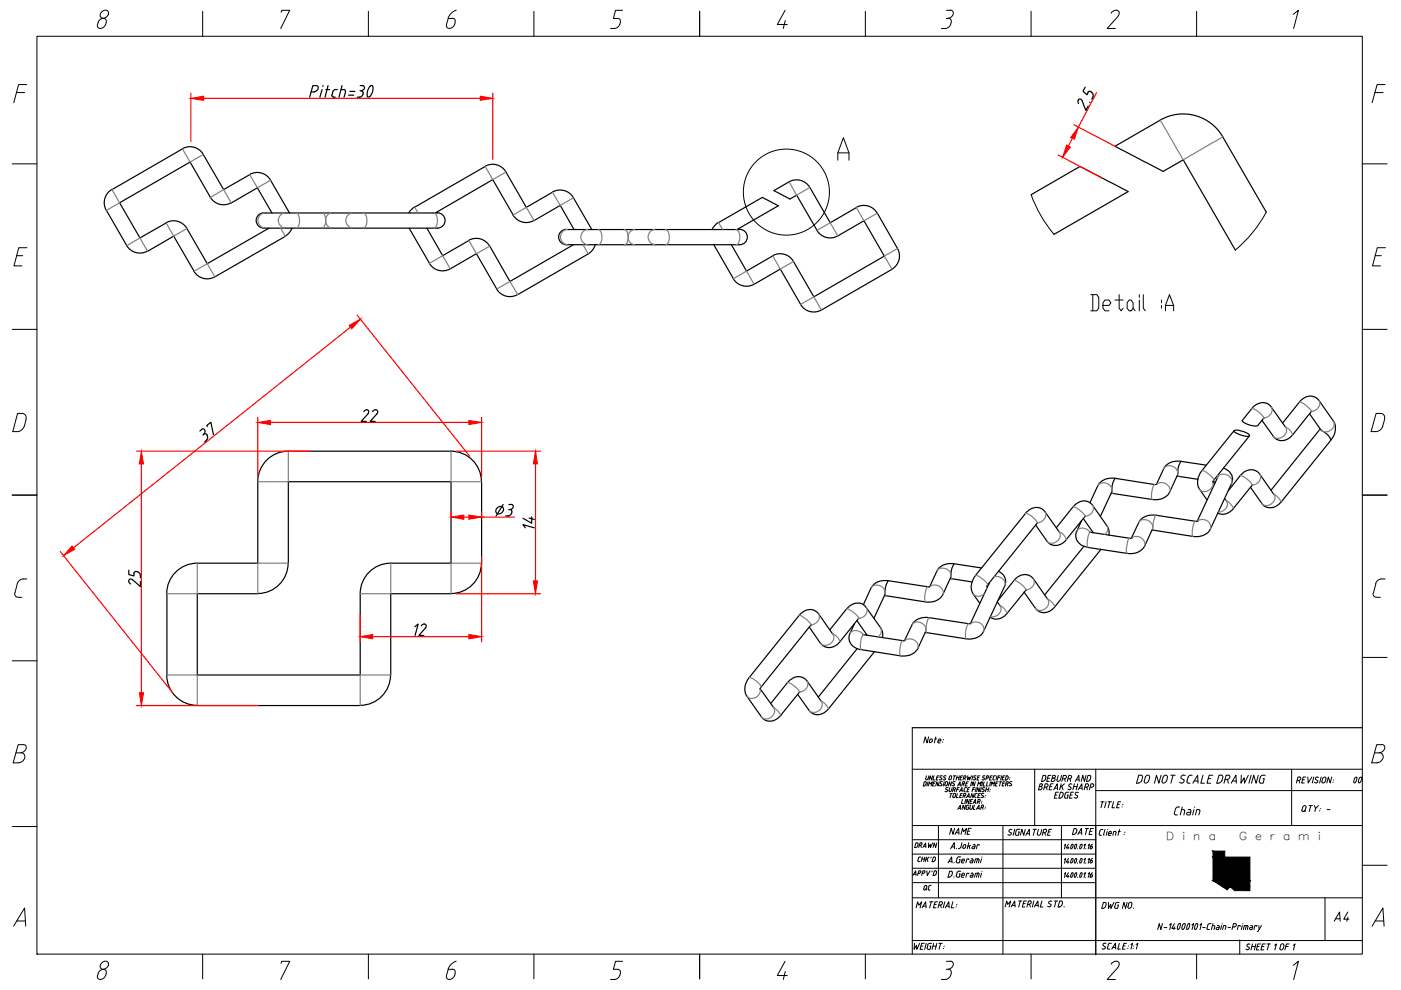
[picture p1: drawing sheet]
<svg xmlns="http://www.w3.org/2000/svg" width="297mm" height="210mm" viewBox="0 0 297 210" stroke-linecap="round" stroke-linejoin="round" font-family="sans-serif">
<defs><g id="words">
<text font-size="4.9" x="281.9" y="196.5">A44</text>
<g font-size="4.4">
<text x="200.4" y="178.2">NAME</text>
<text x="226.5" y="178.2">DATE</text>
</g>
<text font-size="4" x="195.1" y="190.1">QC</text>
<g font-size="2.3">
<text x="247.5" y="178.1">D i n a</text>
<text x="263" y="178.1">G e r a m i</text>
</g>
</g></defs>
<!-- layer: 0 -->
<g fill="none" stroke="#000" stroke-width=".25">
<path d="M66 19.5h.6M66.6 19.5a.7 .7 0 0 0 .8-.5 .7 .7 0 0 0-.4-.9h-.7l-.6 2.5M68.3 19l-.5 1.6M68.5 18.1v.2M69.1 19h.8M69.6 18.1l-.7 2.5M71.1 19l-.4 .2-.3 .9 .1 .4 .2 .1M71.2 19h.3M72.3 19h.8l.1 .4M72.5 18.1l-.6 2.5M73.3 19.5l-.4 1.1M74.2 19.4h1"/>
<path d="M76.3 19.2h.3M76.4 18.1h.5M76.9 18.1l.2 .1a.63 .63 0 0 1 .1 .7 .63 .63 0 0 1-.6 .3l.4 .3v.3M77 19.8l-.3 .6-.4 .2M79 18.2l-.2-.1a2 2 0 0 0-.9 2.3M79 18.3a2.45 2.45 0 0 1-.5 2.1M230.1 18.5l-.5 .8 .9 .8 .2-.5M231.3 19.5l-.5-.1-.1 .2M231.4 19.5l.2 .2M231.5 19.7l.3 .4-.1 .4M38.7 31.5a3.2 3.2 0 0 1 4.4 1.2M38.7 31.6l-15 8.6"/>
<path d="M43.1 32.8l4.3 7.4 5.6-3.2M52.9 37a3.2 3.2 0 0 1 4.5 1.2M57.4 38.2l4 7M70.7 20.6h.4M73.9 20.2h1.1M75.7 20.6h.5M78.4 20.4l-.3 .2-.2-.1M102.8 35.3a3.2 3.2 0 0 1 4.5 1.1l4.3 7.6 5.5-3.2M102.9 35.3l-15 8.6M167.3 38.6a3.3 3.3 0 0 1 4.4 1.1l4.3 7.5 5.5-3.2a3.2 3.2 0 0 1 4.5 1.2M167.3 38.6l-3.2 1.8 3.4 1.8 1.4-.8 4.3 7.4a3.2 3.2 0 0 0 4.4 1.2l5.6-3.2 4.3 7.5-14.9 8.6-4.4-7.5M228.6 21.2l.3-.2 .4 .2 .9 2.2 .5-.9"/>
<path d="M228.6 21.2l.1 .8M231 21.7h.1M231.7 20.6l-.2 .4M246 25.5a9.7 9.7 0 0 1 13.3 3.5M246 25.5l-9.6 5.5 10.2 5.4 4.3-2.5 11 19.1M259.2 29l9.3 16M22.6 44.6l4.3 7.5M23.7 40.2a3.2 3.2 0 0 0-1.2 4.4M26.8 52a3.2 3.2 0 0 0 4.5 1.2M35.2 47.2a3.2 3.2 0 0 1 4.4 1.2M44.6 41.8a3.2 3.2 0 0 0 4.4 1.2M44.6 41.9l-4.3-7.5-14.9 8.6 4.3 7.4 5.5-3.1"/>
<path d="M49 43l5.6-3.2 3.1 5.4M55.9 45.1a1.63 1.63 0 0 0-1.6 1.6 1.63 1.63 0 0 0 1.6 1.7M56 45.2h36.8M56 48.4h36.8M57 48.4l-13.1 7.5-4.3-7.4M60.5 50.1l-15 8.6a3.2 3.2 0 0 1-4.4-1.2l-4.3-7.4-5.5 3.2M61.9 48.3l-.4 .8-1 1M86.7 48.4l4.4 7.4M87.9 43.9l-.7 .5-.5 .7M90.5 48.4l3.4 5.8 5.5-3.2a3.2 3.2 0 0 1 4.4 1.2M91 55.8a3.2 3.2 0 0 0 4.5 1.2M92.3 45.2l12.2-7.1 4.3 7.5"/>
<path d="M92.7 45.1a1.63 1.63 0 0 1 1.7 1.6 1.63 1.63 0 0 1-1.7 1.7M95.5 57l5.5-3.2 4.3 7.5M108.8 45.6a3.2 3.2 0 0 0 4.4 1.2M113.2 46.8l5.6-3.3 2.9 5.2M117.1 40.7a3.2 3.2 0 0 1 4.5 1.2l3.9 6.8M120.1 48.6a1.63 1.63 0 0 0-1.7 1.7 1.63 1.63 0 0 0 1.7 1.6M120.1 48.7h36.7M121.6 51.9l-13.5 7.8-4.3-7.5M124.7 53.8l-14.9 8.7M126.2 51.9l-.4 .9-1.1 1M151 48.6l.7-1 .6-.4 9.3-5.3 3.4 1.7-8.7 5.1M151.3 51.9l4.2 7.2"/>
<path d="M155.1 51.9l3.2 5.6 5.5-3.2M155.5 59.1a3.2 3.2 0 0 0 4.4 1.2M156.8 48.6a1.63 1.63 0 0 1 1.7 1.7 1.63 1.63 0 0 1-1.7 1.6h-36.7M163.8 54.2a3.2 3.2 0 0 1 4.4 1.2M186 45.2l4.3 7.5M189.1 57.1l-15 8.6a3.2 3.2 0 0 1-4.4-1.2M190.3 52.7a3.2 3.2 0 0 1-1.2 4.4M218.7 41.3l10.3-6 10.2 5.3-15.7 9.1M105.3 61.3a3.2 3.2 0 0 0 4.4 1.2M159.9 60.3l5.5-3.2 4.4 7.4M42.8 91l.2-.1a.68 .68 0 0 1 .5 .7 .68 .68 0 0 1-.5 .6M42.8 91l-.4 .4"/>
<path d="M43.2 92l.3-.1a.83 .83 0 0 1 .3 1.4M43.8 93.3l-.4 .4M43.9 90.5v-.3l.8-.7 .6 2.6M77.1 87.3a.52 .52 0 0 1 .8-.4 .52 .52 0 0 1 .1 .8l-1.4 1.7h1.1M79.6 86.9l-.6 .4M79.7 86.9l.3 .1v.5l-1.5 1.9h1M250.4 97.8l-.6 1.4-.1 1.1M255.7 98.6l-5.8-.8a3.2 3.2 0 0 0-3.2 1.6l-1.5 3.3M259.4 99.3h.1a2.39 2.39 0 0 1 1.6 3.2l-4.5 9.7a3.4 3.4 0 0 1-3.7 1.5l-8.6-1.3M261.7 91.3l-7.1 8.8a3.3 3.3 0 0 0-.3 3.6l1.6 2.3M261.7 91.3a4.4 4.4 0 0 1 3.2 1v.1a3.5 3.5 0 0 1-2.8-.6l-.4-.2zM264.9 92.4l-7.6 9.4-.2 .5"/>
<path d="M268.1 88.5l-1.4 1.7a3.9 3.9 0 0 1-3.3-1l2-2.6a2.52 2.52 0 0 1 4.1-.4l3.1 4.4M271.9 89.7l3.6-4.5a2.55 2.55 0 0 1 3.9-.6l3.3 4.7a3.4 3.4 0 0 1-.5 3.9l-10.5 13.2a2.55 2.55 0 0 1-4.1 .4l-2.5-3.5M277.7 87.7l2.7 3.7M278.1 87.2l-4 4.9a2.52 2.52 0 0 1-4.1 .5l-2.5-3.5M279.9 90.9l-10.4 13M280.4 91.4l.8 .6 1 1.2M61.1 119.4a6.5 6.5 0 0 1-6.5 6.4M61.1 119.4v-17.3h34.5v17.3h-12.8a6.5 6.5 0 0 0-6.4 6.5v17.2h-34.6v-17.2h12.9M102.1 119.4a6.5 6.5 0 0 1-6.5 6.4M102.1 119.4v-17.3a6.5 6.5 0 0 0-6.5-6.4h-34.5a6.5 6.5 0 0 0-6.4 6.4v17.3h-12.9a6.5 6.5 0 0 0-6.5 6.5M105.5 107.6a.72 .72 0 0 1 1.2 0 .72 .72 0 0 1-.3 1.1 .72 .72 0 0 1-1.2 0 .72 .72 0 0 1 .3-1.1zM106.7 107l-1.5 2.4"/>
<path d="M107.2 109.4h.6M107.9 108.1h.2M107.9 107h.8a.63 .63 0 0 1 0 .7 .63 .63 0 0 1-.6 .3l.3 .1 .1 .5M108.5 108.6l-.3 .6-.5 .2M111.4 111.9l-.5-.7 2.4 .7M112.2 109.8l1.1 .3M112.7 109.6v1.3l-1.8-1M202.3 119.5l-.6 1.5-.2 1.5-1.6 3.6a3.4 3.4 0 0 1-3.7 1.5l-8.7-1.3M220 110.8l-10.6 13.2-.2 .5M223.9 111.9l3.6-4.4a2.58 2.58 0 0 1 3.8-.8l3.6 5 .3 1-.1 .8M224.6 112.8l-3.1-4.4-.6-.5-.7-.3a2.94 2.94 0 0 0-2.8 1.3l-10.6 13.1a3.5 3.5 0 0 0-.4 4l1.3 1.9M229.3 110.4l-1.2 2.8 .1 1a2.9 2.9 0 0 0 2.4 1.9l8.9 1.3a3.3 3.3 0 0 0 3.2-1.6l1.6-3.6"/>
<path d="M229.7 110l2.1 2.9M229.8 115.8l-8.3 10.3M230.2 109.4l-4.1 5a2.49 2.49 0 0 1-4.1 .3l-2.4-3.4M231 112.8l8.6 1.4 .4-.1M231.7 112.9h.1M233.4 116.5l-9.8 12.1a2.5 2.5 0 0 1-4.1 .4l-2.4-3.5M235.8 103.9l-2.5 5.6M236.4 101.4l-.6 1.4v1.1M245.3 102.7h-.5l-9-1.3a3.4 3.4 0 0 0-3.1 1.6l-1.6 3.6M249.6 101h.3M249.7 100.3l-1.7 4a3.4 3.4 0 0 1-3.7 1.6l-8.7-1.3M249.9 101l4.1 .6"/>
<path d="M254 110.5l-.5 .1-8.9-1.4a3.2 3.2 0 0 0-3.2 1.6l-1.5 3.3M257.7 102.2l-.5-.1 .3 .5M258.2 101.2l-4.4 9.3M259.6 105.7l.5 .5M260.4 104l2.5-3.1a2.52 2.52 0 0 1 4.1-.5l3.1 4.5M265.6 102.8l-4.2 5.2-.5 .4a2.51 2.51 0 0 1-2.7 .4M27.3 120.9v.9l1.1 .3 .1-.8 .5-.1 .6 .3 .1 .4M28.1 122.9a.53 .53 0 0 0-.8 .1 .53 .53 0 0 0 .4 .8M28.2 123l1.6 1.4v-1.1M29.8 121.9v.6M35.4 125.9v17.2M88 132.9l.6-.6-.6 2.4"/>
<path d="M89.3 132.7a.52 .52 0 0 1 .8-.4 .52 .52 0 0 1 .1 .8l-1.4 1.6h1.1M95.6 125.9h-12.8v17.2M171.9 132.5l-10.5 13.2-.2 .4M172 132.4v.1M175.9 133.5l3.6-4.4a2.59 2.59 0 0 1 4-.5l3.2 4.5a2.89 2.89 0 0 1 .4 2.1M176.6 134.5l-3.1-4.5-.5-.4-.7-.3a2.82 2.82 0 0 0-2.9 1.2l-10.6 13.2a3.4 3.4 0 0 0-.4 3.9l3.1 4.5 .6 .5 .7 .3a2.71 2.71 0 0 0 2.8-1.3l4-5M181.2 132.2l-1.1 2.4-.1 1 .1 .4a2.8 2.8 0 0 0 2.5 1.7l8.3 1.4a3.4 3.4 0 0 0 3.7-1.6l1.7-3.6M181.7 131.6l2.2 3.1M181.7 137.5l-8.2 10.3M182.2 131l-4.1 5a2.55 2.55 0 0 1-3.9 .7l-2.6-3.7M182.9 134.5l8.6 1.4 .4-.1M183.7 134.5l-.1 .1"/>
<path d="M185.4 138.2l-9.7 12.1a2.55 2.55 0 0 1-3.8 .7l-2.8-3.8M188.3 123.1l-.6 1.5-.1 1.5-2.3 5M197.2 124.4h-.4l-9-1.3a3.2 3.2 0 0 0-3.1 1.6l-1.7 3.5M201.5 122.7l4.6 .7M205.9 132.2h-.5l-8.4-1.2a3.4 3.4 0 0 0-3.7 1.5l-1.5 3.3M208.1 120.4l-5.8-.9a3.4 3.4 0 0 0-3.7 1.6l-1.5 3.3M209.2 124.4l.1 .1M209.5 123.9h.1M209.8 123.5l-4.1 8.7M211.5 127.6l.5 .9M211.7 121.1a2.34 2.34 0 0 1 1.3 3.1l-4.5 9.6a3.5 3.5 0 0 1-3.6 1.7l-8.7-1.4M217.6 125l-4.2 5.2a2.62 2.62 0 0 1-3.5 .6"/>
<path d="M222.2 127.1l-3.2-4.5-.5-.4-.7-.3a2.94 2.94 0 0 0-2.8 1.2l-3.4 4.2M35.3 143.1a6.5 6.5 0 0 0 6.5 6.4M41.8 149.6h34.6M82.8 143.1a6.5 6.5 0 0 1-6.5 6.4M161.2 146l2.9 4.1M174.2 148.7l-3.1-4.3-.6-.6-.7-.3a2.82 2.82 0 0 0-2.8 1.2l-3.6 4.5M193.4 154.3h95.4"/>
</g>
<g fill="none" stroke="#808080" stroke-width=".25">
<path d="M38.7 31.6l1.6 2.8 2.8-1.6M53 37l1.6 2.8 2.8-1.6M102.9 35.3l1.6 2.8 2.8-1.6M167.3 38.6l1.6 2.8 2.8-1.7M246 25.5l4.9 8.4 8.3-4.9M23.7 40.2l1.7 2.8-2.8 1.6M26.9 52.1l2.8-1.7 1.6 2.9M35.2 47.3l1.6 2.8 2.8-1.6M41.1 57.5l2.8-1.6 1.7 2.8M44.6 41.9l2.8-1.7 1.6 2.8M56.1 45.1a1.63 1.63 0 0 0-1.4 1.6 1.63 1.63 0 0 0 1.4 1.7M59.5 48.4l1 1.7"/>
<path d="M60.5 45.1a1.63 1.63 0 0 0-1.5 1.6 1.63 1.63 0 0 0 1.5 1.7M62.7 45.2a1.89 1.89 0 0 1 .7 2.5 .77 .77 0 0 1-.7 .7M68.2 45.2a1.99 1.99 0 0 1 .6 2.8l-.6 .4M70.4 45.1a1.65 1.65 0 0 0-1.4 1.6 1.65 1.65 0 0 0 1.4 1.7M74.8 45.1a1.63 1.63 0 0 0-1.5 1.6 1.63 1.63 0 0 0 1.5 1.7M77 45.2a1.89 1.89 0 0 1 .7 2.5 .77 .77 0 0 1-.7 .7M87.9 43.9l.7 1.3M91.1 55.8l2.8-1.6 1.6 2.8M91.9 45.2a1.89 1.89 0 0 1 .7 2.5 .77 .77 0 0 1-.7 .7M99.4 51l1.6 2.8 2.8-1.6M108.8 45.6l2.8-1.6 1.6 2.8M117.1 40.8l1.7 2.7 2.8-1.6"/>
<path d="M120.3 48.6a1.63 1.63 0 0 0-1.5 1.7 1.63 1.63 0 0 0 1.5 1.6M123.6 51.9l1.1 1.9M124.6 48.6a1.63 1.63 0 0 0-1.5 1.7 1.63 1.63 0 0 0 1.5 1.6M126.8 48.7a1.99 1.99 0 0 1 .5 2.8l-.5 .4M132.4 48.7a2.04 2.04 0 0 1 .5 2.8l-.5 .4M133.2 50.3a1.5 1.5 0 0 0 1.4 1.6M134.6 48.7a1.5 1.5 0 0 0-1.4 1.6M138.9 48.6a1.63 1.63 0 0 0-1.5 1.7 1.63 1.63 0 0 0 1.5 1.6M141.1 48.7a2.04 2.04 0 0 1 .5 2.8l-.5 .4M152.4 47.2l.8 1.5M155.5 59.1l2.8-1.6 1.6 2.8M156 48.7a2.04 2.04 0 0 1 .6 2.8l-.6 .4"/>
<path d="M163.8 54.3l1.6 2.8 2.8-1.7M173.2 48.8l2.8-1.6 1.6 2.8M181.6 44l1.6 2.8 2.8-1.6M190.3 52.7l-2.8 1.6 1.6 2.8M105.3 61.3l2.8-1.6 1.7 2.8M169.8 64.5l2.8-1.6 1.6 2.8M61.1 95.7v6.4h-6.4M95.6 95.7v6.4h6.5M246.7 99.4a1.69 1.69 0 0 1 1.8-.6 1.69 1.69 0 0 1 1.2 1.5M254.8 99.8a4.5 4.5 0 0 1 2.6 2h-.1M265.4 86.6a3.8 3.8 0 0 1 2.5 2.1M269.5 86.3a1.67 1.67 0 0 1-1.5 2.3"/>
<path d="M272.4 90.5l1.2 .8 .5 .9M272.6 90.6a1.67 1.67 0 0 1-.5 1.9 1.67 1.67 0 0 1-2 .2l-.1-.2M275.5 85.2a4.2 4.2 0 0 1 2.5 2.1M279.7 84.9a1.72 1.72 0 0 1-1.6 2.3M279.7 91.2l.7 .2M282.7 89.3a1.69 1.69 0 0 1-.4 1.9 1.69 1.69 0 0 1-1.9 .2M41.8 119.4v6.5h-6.4M61.1 119.4h-6.4v6.5M82.8 119.4v6.5h-6.4M102.1 119.4h-6.5v6.5M217.4 108.9a3.6 3.6 0 0 1 2.5 2M221.6 108.5a1.72 1.72 0 0 1-1.6 2.4"/>
<path d="M224.5 112.7l1.1 .8 .5 .9M224.6 112.8a1.67 1.67 0 0 1-.6 2 1.67 1.67 0 0 1-2-.1M227.5 107.5a4.2 4.2 0 0 1 2.5 2M228.3 112.6a1.67 1.67 0 0 1 2.8 .2M231.1 112.8a4.4 4.4 0 0 0-.5 3.3M231.6 107.1a1.67 1.67 0 0 1-1.5 2.4M232.7 103a1.72 1.72 0 0 1 1.9-.6 1.72 1.72 0 0 1 1.2 1.5M234.7 111.5a1.42 1.42 0 0 1-.4 1.8M235.8 103.9l.1 .7M239.5 114.1a4.4 4.4 0 0 0-.5 3.2M239.9 114.1a1.71 1.71 0 0 1 2-.1 1.71 1.71 0 0 1 .8 1.8M241.4 110.8a1.65 1.65 0 0 1 2-.5 1.65 1.65 0 0 1 .9 1.9"/>
<path d="M244.4 111.7l.2 .7M244.8 102.7a4 4 0 0 0-.5 3.2M245.1 109.2l-.5 1-.2 1.5M245.3 102.6a1.71 1.71 0 0 1 1.9 0 1.71 1.71 0 0 1 .8 1.7M249.7 100.3l.2 .7M253.4 110.5a3.9 3.9 0 0 0-.5 3.2M253.9 110.5a1.7 1.7 0 0 1 2-.1 1.7 1.7 0 0 1 .7 1.8M257.1 102.2a1.7 1.7 0 0 1-.8 1.8 1.7 1.7 0 0 1-2-.3M258.1 100.8v.6M258.2 101.2a1.66 1.66 0 0 1 2-.5 1.66 1.66 0 0 1 .9 1.8M259.9 106.1l.8 .5 .8 1.1M260.1 106.2a1.71 1.71 0 0 1-1.8 2.4"/>
<path d="M262.9 100.9a3.8 3.8 0 0 1 2.6 2M267.1 100.5a1.67 1.67 0 0 1-1.6 2.4M270 104.7l.8 .5 .8 1.2M270.1 104.9a1.66 1.66 0 0 1-1.6 2.3l-.4-.1-.6-.4M169.4 130.5a4.2 4.2 0 0 1 2.6 2h-.1M173.6 130.2a1.72 1.72 0 0 1-1.6 2.3M176.5 134.3l1.1 .9 .5 .8M176.6 134.5a1.67 1.67 0 0 1-.6 2 1.67 1.67 0 0 1-2.1-.1M179.5 129.1a4.2 4.2 0 0 1 2.5 2M180.2 134.3a1.7 1.7 0 0 1 2.8 .2M183 134.6a4 4 0 0 0-.4 3.1M183.6 128.8a1.67 1.67 0 0 1-1.5 2.3"/>
<path d="M184.7 124.7a1.72 1.72 0 0 1 1.8-.6 1.72 1.72 0 0 1 1.2 1.5M186.7 133.1a1.46 1.46 0 0 1-.5 1.9M187.7 125.6l.2 .7M191.4 135.8a4.4 4.4 0 0 0-.5 3.3M191.9 135.8a1.73 1.73 0 0 1 1.9-.1 1.73 1.73 0 0 1 .8 1.8M193.3 132.5a1.65 1.65 0 0 1 2-.4 1.65 1.65 0 0 1 1 1.8M196.3 133.4l.2 .7M196.7 124.4a4.1 4.1 0 0 0-.5 3.2M197 131l-.4 .9-.3 1.6M197.2 124.4a1.71 1.71 0 0 1 1.9-.1 1.71 1.71 0 0 1 .8 1.8M198.6 121.1a1.69 1.69 0 0 1 1.8-.6 1.69 1.69 0 0 1 1.2 1.5M201.7 122l.1 .7"/>
<path d="M205.4 132.2a3.8 3.8 0 0 0-.5 3.3M205.8 132.2a1.69 1.69 0 0 1 2-.1 1.69 1.69 0 0 1 .7 1.7M206.8 122a4.2 4.2 0 0 1 2.6 2M208.7 125.9a1.55 1.55 0 0 1-2.4 .1M209.2 124.4v.4M210.8 122.3a1.72 1.72 0 0 1 2.2 1.9M211.9 128.3l.8 .5 .8 1.2M212 128.5a1.72 1.72 0 0 1-.3 1.7 1.72 1.72 0 0 1-1.7 .6M215 123.1a3.8 3.8 0 0 1 2.5 2M219.1 122.8a1.67 1.67 0 0 1-1.5 2.3M222 126.9l.8 .6 .9 1.1M222.2 127.1a1.65 1.65 0 0 1-.6 2 1.65 1.65 0 0 1-2.1-.1"/>
<path d="M35.4 143.1h6.4v6.5M82.8 143.1h-6.4v6.5M158.8 143.7a3.9 3.9 0 0 1 2.6 2M161.2 146.1a1.7 1.7 0 0 1-.9 1.8 1.7 1.7 0 0 1-1.9-.3M163.9 150l.8 .5 .8 1.1M164.1 150.1a1.67 1.67 0 0 1-.6 2 1.67 1.67 0 0 1-2.1-.1M167 144.7a4.2 4.2 0 0 1 2.5 2.1M171.1 144.4a1.67 1.67 0 0 1-1.6 2.3M174 148.6l.8 .5 .8 1.2M174.2 148.7a1.65 1.65 0 0 1-.6 2 1.65 1.65 0 0 1-2.1-.1"/>
</g>
<g fill="none" stroke="#000" stroke-width=".21">
<path d="M3.5 19.6h1.7M5.7 17.9h-1.8l-1 3.9M7.8 7.7h281v194.6h-281zM20.8 4.8l-.1 .4M21.7 2.4a.77 .77 0 0 1 1.2 0 .77 .77 0 0 1-.3 1.2 .77 .77 0 0 1-1.3 0 .77 .77 0 0 1 .4-1.2zM22.4 5.2a1.04 1.04 0 0 1-1.7 .6v-.6M22.5 4.7a.72 .72 0 0 0-.4-.8 .72 .72 0 0 0-.9 .2l-.4 .7M22.5 4.8l-.1 .4M43 2.4v5.3M59.6 2.6l.1-.4h1.7l-1.9 3.8M78.1 2.4v5.3M95.8 3.9l.6 .2 .1 .6"/>
<path d="M95.9 3.9h-.9l-.3 1.3a.72 .72 0 0 0 .4 .8 .72 .72 0 0 0 .9-.2l.4-.6M96.5 4.8l-.1 .4M96.7 2.1a2.78 2.78 0 0 0-1.7 1.8M113.2 2.4v5.3M129.5 6h.8M130.9 3.9a.62 .62 0 0 1 .6 .8M131.4 5.2a1.25 1.25 0 0 1-1.1 .8M131.5 4.8l-.1 .4M132 2.2h-1.5l-.5 1.7h.9M148.3 2.4v5.3M166.5 2.2l-1.7 3h2.1M166.5 4.3l-.4 1.7"/>
<path d="M183.5 2.4v5.3M200.6 3.9h.4M200.7 2.2h.8M201.1 3.9a.62 .62 0 0 1 .6 .8M201.5 2.2a.76 .76 0 0 1 .7 .6 .76 .76 0 0 1-.5 .8l-.7 .3M201.5 5.2a1.5 1.5 0 0 1-1.9 .8M201.7 4.8l-.2 .4M218.6 2.4v5.3M236.6 2.2a1.19 1.19 0 0 0-1 .6M236.6 2.2a.71 .71 0 0 1 .7 .5 .71 .71 0 0 1-.3 .8M237 3.5l-2.3 2.5h1.8M253.7 2.4v5.3"/>
<path d="M274.2 3l1.1-.8-1 3.8M291.5 19.6h1.7M293.7 17.9h-1.7l-1.1 3.9M2.6 34.7h5.2M177.6 34v-1.6l1.2-3.2 1.2 3.2v1.6M177.6 32.4h2.4M288.8 34.7h5.3M3.5 54.2h1.3M5.7 52.5h-1.7l-1 3.9h1.7M218.6 41.3a27.4 27.4 0 0 0 4.9 8.4M268.5 45a27.4 27.4 0 0 1-6.6 8M291.5 54.2h1.4"/>
<path d="M293.8 52.5h-1.8l-1 3.9h1.7M2.6 69.8h5.2M231.3 62.5h1.2l.5 .6v2.2l-.5 .6h-1.2M231.7 62.5v3.4M233.8 64.8h1.3l.4-.6-.4-.6h-.8l-.5 .6v1.1l.5 .6h.8M236.4 63.6h1.7M237.3 62.5v2.8l.4 .6 .4-.6M239.4 63.6h.4l.4 .6v1.1l-.4 .6h-.4l-.4-.6v-1.1zM240.2 65.3l.5 .6M241.6 62.5v.6M241.6 63.6v2.3M242.4 62.5v2.8l.4 .6"/>
<path d="M246.3 63.6v.6M246.3 64.8v.5M247.1 65.9v-1.1l.8-2.3 .9 2.3v1.1M247.1 64.8h1.7M288.8 69.8h5.3M4.6 87.6a.89 .89 0 0 1 .9 1.2M4.7 87.7h-1l-1 3.8h.9M5.5 88.8a2.88 2.88 0 0 1-1.1 2.5l-.7 .2M292.7 87.6a.89 .89 0 0 1 .8 1.2M292.7 87.7h-.9l-1.1 3.8h1M293.6 88.8a2.88 2.88 0 0 1-1.2 2.5l-.7 .2M2.6 105h5.2"/>
<path d="M288.8 105h5.3M5.7 122.8a1.57 1.57 0 0 0-2 .9l-.5 2a.69 .69 0 0 0 .6 .9h.8M288.8 139.4h5.3M291.2 125.7a.69 .69 0 0 0 .6 .9M291.7 123.7l-.5 2M291.9 126.6h.8M292.9 122.7l-.6 .2-.6 .8M292.9 122.8h.8M2.6 140.1h5.2M3.4 159.6h1M4.9 157.9h-1l-1.1 3.8h1.1M4.9 157.9a.76 .76 0 0 1 .7 .6 .76 .76 0 0 1-.5 .8l-.7 .3a1 1 0 0 1 .9 .9 1 1 0 0 1-.7 1l-.7 .2"/>
<path d="M193.4 154.3v48M196.9 156.2l-.3 1.3-.4-1.3-.4 1.3M197.6 157.2l-.4 .3-.2-.3M197.7 156.9l-.1-.2h-.3l-.2 .5M197.7 157l-.1 .2M198.2 156.7h.4M198.4 156.2l-.3 1.3M198.8 157.3l.2 .2M199 157l-.2 .3M199 157.5h.3M199.5 156.9l-.2-.2-.4 .2M199.5 157v.1h-.6"/>
<path d="M199.9 157.3v.1M200 156.8v.1M291.4 159.6h1.1M292.4 159.6a1 1 0 0 1 .9 .9 1 1 0 0 1-.7 1l-.7 .2M292.9 157.9h-1l-1.1 3.8h1.1M293 157.9a.76 .76 0 0 1 .6 .6 .76 .76 0 0 1-.4 .8l-.7 .3M2.6 175.2h5.2M193.4 175h95.4M193.4 163.1h95.4M193.4 178h38.9M194.4 178.7l.2 .1v.6l-.3 .2-.4 .1 .3-1h.2M194.9 179.3h.3l.1 .4"/>
<path d="M195.3 178.7l.2 .2-.4 .3M195.3 178.7h-.2l-.3 1M195.7 179.7l.6-1v1M195.8 179.4h.5M196.2 165.7l.2 .2-.1 .5M196.2 165.8h-.2l-.3 .9h.3M196.3 166.3l-.4 .3M196.4 164.5l-.1 .6M196.8 165.8l-.3 .9M196.8 166.7l.3-.9 .1 .4 .5-.4-.3 .9M196.9 178.7v1l.3-.6 .1 .6 .4-1M196.9 164.5l-.2 .7-.3 .2-.2-.3"/>
<path d="M197.7 164.5l-.2 .9-.3-.9-.2 .9M197.8 166.1h.3M198 164.5l-.2 .9h.4M198.3 165.8h-.3l-.3 .9h.4M198.6 164.9h.3M198.6 178.7l-.2 1-.3-1-.3 1M199 175v15.4M199.1 164.5h-.4l-.2 .9h.3M199.1 165.3l.3 .1M199.1 165.8l-.2 .9-.3-.9-.2 .9M199.2 166.5l.2 .1M199.4 164.9l.2 .1"/>
<path d="M199.4 166.1l.2 .2M199.6 165.7l-.3 .2 .1 .2M199.6 165.7h.2M199.6 165l.1 .2-.3 .2M199.6 166.2l.1 .3-.3 .1M199.8 164.5h-.4v.4M200.2 164.9l.2 .1M200.2 165.8l-.2 .9M200.4 165.9l.2-.2 .3 .1-.1 .6M200.4 165l-.1 .3h-.4M200.4 166l-.1 .5 .3 .1 .2-.2M200.6 164.5h-.4v.4"/>
<path d="M200.6 167.4l.3 .1M200.8 167.5v.3h-.4M201 167h-.4v.4M201.3 164.7l.3-.2 .2 .2M201.3 164.7l-.1 .6h.3l.2-.2M201.4 167l-.2 .8h.3l.2-.2M201.4 168.3h.5M201.5 179.9l.8-1.2 .1 1.2M201.7 168.3l-.3 .8M201.8 165.8l-.3 .9-.2-.9-.3 .9M201.8 164.7l-.1 .4M201.8 166.5l.3 .1"/>
<path d="M201.9 167l-.2 .6M202.1 167.5h.2M202.1 166.1l.2 .2M202.1 168.4l.3-.2 .2 .3M202.1 168.5l-.1 .5 .3 .1 .2-.2M202.1 164.5h.5M202.3 166.2l.1 .3-.3 .1M202.4 167.5v.4M202.4 167l.2 .2-.3 .3M202.4 164.5l-.3 .9M202.4 167h-.2l-.3 .9M202.5 165.7h-.4v.4"/>
<path d="M202.6 168.5l-.1 .4M202.8 164.9h.5M202.8 179.9h.1M202.9 167.4h.3M202.9 164.5l-.2 .9M203 168.3l-.3 .8h.5M203 166.7l.5-.9 .1 .9M203.1 171.6l.5-.9 .1 .9M203.2 166.4h.4M203.2 179.9h.2M203.2 171.4h.5M203.4 167h-.4l-.3 .9"/>
<path d="M203.4 167.9l.6-.9v.9M203.4 164.5l-.2 .9M203.6 167.6h.4M203.6 168.6h.3M203.6 164.9h.3M203.7 179.6l-.3 .3M204 166.2h.3l.1 .5M204 168.3h-.3l-.2 .8h.3M204 169.5l-.2 .9h.4M204.1 164.5h-.4l-.2 .9h.4M204.2 165.4l.2-.9 .4 .1v.3l-.3 .1 .1 .4M204.2 168.7h.3"/>
<path d="M204.3 165h.2M204.3 165.7l.2 .3-.3 .2M204.4 165.8h-.3l-.2 .9M204.5 167.9h.2M204.5 168.7l.1 .4M204.6 168.2l.2 .3-.3 .2M204.6 168.3h-.3l-.2 .8M204.7 179.6l-.4 .3-.2-.3M204.7 170.7l-.2 .9-.3-.9-.2 .9M204.8 169.5l-.3 .9M204.8 171.4l.2 .2M204.8 166.1h.3"/>
<path d="M204.9 169.1l.5-.8 .1 .8M204.9 167h-.3l-.1 .2-.1 .4 .1 .3M204.9 171l-.1 .4M205.1 168.9h.4M205.1 167.4h.3M205.2 164.5l-.1 .9 .4-.6v.6l.5-.9M205.2 170.7l-.3 .2M205.2 171.1h.2l-.1 .5h-.3M205.2 170.7h.3M205.3 165.8h-.4l-.2 .9h.4M205.4 178.7l-.3 1.2M205.5 179.4l.1 .5"/>
<path d="M205.5 169.5l-.2 .9-.2-.9-.3 .9M205.6 171.4l.2 .2 .3-.2M205.6 167h-.4l-.2 .9h.4M205.7 169.9h.3M205.8 170.7l-.2 .7M206 165.8l-.2 .9M206.2 167.4h.4M206.2 169.5h-.4l-.2 .9h.4M206.3 170.4l.5-.9 .1 .9M206.3 164.5l-.3 .9M206.3 170.7l-.2 .7M206.3 179.5l-.2 .2 .1 .2"/>
<path d="M206.4 170.1h.4M206.5 168.3l-.2 .8-.3-.8-.2 .8M206.6 170.7l-.3 .9h.4M206.6 164.9l.2 .1M206.7 168.9l.3 .2M206.7 167h-.4l-.2 .9M206.7 164.5l-.2 .1 .1 .3M206.8 179.3l-.2 .6h-.4M206.8 168.5l-.2 .4M206.8 164.5h.2M206.8 165l-.1 .3h-.4M206.8 165.8l-.3 .9-.2-.9-.2 .9"/>
<path d="M207 168.2l-.3 .2M207 171.6l.6-.9v.9M207 167l-.2 .9M207.1 168.3h.1M207.2 171.4h.4M207.2 166.7l.3-.9 .1 .4 .5-.4-.3 .9M207.3 164.9h.3M207.4 168.6h.3M207.6 170v.4M207.6 179.2v-.1h-.4l-.2 .8M207.6 169.5l.2 .1v.3l-.5 .1M207.6 169.5h-.2l-.2 .9"/>
<path d="M207.7 164.5h-.4l-.2 .9h.4M207.8 167l-.2 .9-.3-.9-.2 .9M207.9 168.3h-.4l-.2 .8h.3M207.9 169l.3 .1M208.1 167l-.2 .9M208.1 170.2v.1M208.2 168.6l.2 .2M208.2 169.9h.1M208.3 171.2l.1 .4M208.4 170.7l.1 .1v.3l-.5 .1M208.4 165.8l-.3 .9M208.4 170.7h-.2l-.3 .9"/>
<path d="M208.4 167.4l.2 .1M208.4 168.7l.1 .3-.2 .1M208.4 164.9l.3 .1M208.6 168.2h-.4v.4M208.6 167.5v.3h-.5M208.7 165l-.1 .3h-.4M208.7 165.8l-.3 .9h.4M208.8 167h-.4v.4M208.8 169h.1M208.8 171.5h.1M208.9 164.5h-.4l-.1 .4M208.9 168.6v.1"/>
<path d="M208.9 171.1v.1M209 167.4h.6M209.2 167l-.3 .9M209.3 165.8l-.2 .9h.4M209.4 164.5l.2 .1-.1 .3-.4 .1M209.5 164.5h-.3l-.2 .9M209.7 167l-.3 .9M209.8 167.8h.1M209.9 164.9h.3M209.9 167.4v.1M210 165.8l-.2 .9M210.1 166.7l.2-.9 .2 .4 .4-.4-.2 .9"/>
<path d="M210.4 164.5h-.4l-.2 .9h.4M210.5 165.1l.2 .3M210.7 165.4h.2M211.1 164.5h-.4l-.2 .7M211.1 166.1h.3M211.4 164.5l-.2 .9M211.6 164.9h.4M211.6 165.8h-.4l-.2 .9h.4M211.9 165.8h.5M212.1 164.5h-.4l-.2 .9M212.1 165.8l-.2 .9M212.4 164.5l-.3 .9"/>
<path d="M212.6 164.9h.3M212.6 166.1h.3M212.6 175v27.3M213.1 164.5h-.4l-.3 .9h.4M213.1 165.8h-.4l-.2 .9h.4M213.2 166.2h.3M213.5 166.2l.1 .5M213.6 165.7l.2 .3-.3 .2M213.6 165.8h-.2l-.3 .9M213.7 164.8v-.3h-.3l-.3 .9 .4-.1 .2-.2M213.8 164.8l-.1 .3M213.9 166.5l.3 .1"/>
<path d="M214 176.4l.4 .3a.42 .42 0 0 1-.3 .4 .42 .42 0 0 1-.4-.2M214 165.3h.1M214.1 164.9v.1M214.2 175.8l.4 .1M214.3 175.8l-.4 .3 .1 .3M214.3 165.7l-.2 .3 .3 .3M214.3 165.7h.3M214.4 166.2l.1 .3-.3 .1M215.1 175.8l-.3 1.3M215.3 176.7l.2 .4M215.4 176.2l-.1 .6M215.9 176.4h.2l-.2 .7h-.3"/>
<path d="M216.2 175.8h-.5l-.3 .4M217.4 175.8l-.4 1.3-.3-1.3-.4 1.3M217.5 177.1l.7-1.3 .1 1.3M217.7 176.8h.6M219 175.8h.8M219.4 163.1v11.9M219.4 175.8l-.3 1.3M220.2 175.8l-.3 1M220.3 166.8h.4M220.8 166.2l.2 .3-.3 .2M220.9 166.2h-.4l-.3 1.3a.55 .55 0 0 0 .7-.6l-.2-.2M220.9 175.8l-.3 1a.4 .4 0 0 1-.3 .3 .4 .4 0 0 1-.4-.2v-.2"/>
<path d="M221.1 176.6h.3M221.4 164.4h-.3l-.3 1.3h.3M221.4 166.9a.55 .55 0 0 0 .8-.5l-.6-.2-.3 1.3M221.5 164.4l.2 .2v.2M221.5 176.5a.41 .41 0 0 0 .3-.2 .41 .41 0 0 0 0-.4l-.5-.1-.3 1.3M221.5 176.6l.2 .5M221.6 165.3l-.5 .4M221.7 164.8l-.1 .5M221.9 166.9l.1 .6M222.1 165h.4M222.3 176.4h.4M222.6 166.8h.4"/>
<path d="M222.8 164.4h-.5l-.4 1.3h.6M223 175.8h-.6l-.3 1.3h.5M223.1 165h.3M223.3 166.2h-.5l-.4 1.3h.6M223.4 167.5l.8-1.3v1.3M223.6 164.4h-.4l-.3 1.3a.62 .62 0 0 0 .8-.4l-.3-.3 .4-.3-.2-.3M223.6 167.1h.6M223.7 168.6h.4M224.1 165.3v.2a.38 .38 0 0 0 .4 .2 .38 .38 0 0 0 .3-.4M224.4 164.4l-.3 .9M224.4 168h-.5l-.4 1.2h.6M225 166.2l-.3 1.3"/>
<path d="M225 175v15.4M225.1 164.4l-.3 .9M225.1 166.7l.3 .8M225.3 168.8l-.5 .4M225.3 165.1a.62 .62 0 0 0 .8-.3l-.1-.3-.5-.1-.4 1.3M225.4 168.4l-.1-.4h-.5l-.3 1.2h.3M225.4 168.4l-.1 .5M225.7 179.2l.2-.2-.2 1M225.7 166.2l-.9 .8M225.7 165.1l.1 .6M225.8 168.3l-.1 .6M226.3 168l-.5 .3"/>
<path d="M226.3 168.6h.2l-.2 .6h-.5l-.1-.3M226.3 168h.4M226.4 167.3l.4 .1M226.5 179l-.4 .8h.6M226.5 179.6l-.1 .4M226.7 166.7l.3 .2M226.9 165.1l.1 .6M226.9 168.6h.4M226.9 164.4l.2 .1a.4 .4 0 0 1 .1 .4 .4 .4 0 0 1-.4 .2h-.4M226.9 166.2l.4 .1M226.9 164.4h-.3l-.3 1.3M227 166.2l-.4 .2 .1 .3"/>
<path d="M227 166.9v.3l-.3 .3M227.5 179l-.1 .6-.3 .4-.1-.4 .3-.6M227.6 168h-.5l-.4 1.2h.6M227.7 166.8h.6M227.7 169.1l.4 .1M227.8 166.2l-.3 1.3M228 165.7l.7-1.3 .1 1.3M228.2 165.3h.6M228.3 179l-.1 .6-.3 .4-.1-.4 .2-.6M228.3 168l-.3 .4 .5 .4-.4 .4M228.3 168h.4M228.5 166.2l-.3 1.3"/>
<path d="M228.5 179.9v.1M228.6 167.5l.8-1.3v1.3M228.8 167.1h.6M229.2 179l-.3 .9M229.4 179l-.1 .6-.2 .3h-.1M229.8 179.2l.3-.2-.3 1M230.2 179.9v.1M230.3 164.4l-.4 1.3-.3-1.3-.4 1.3M230.4 166.9l.1 .6M230.5 166.2h.2a.4 .4 0 0 1 .1 .5 .4 .4 0 0 1-.4 .2h-.4M230.5 166.2h-.3l-.3 1.3M230.7 179.2l.3-.2-.3 1"/>
<path d="M231 164.4l.2 .2v.2M231 164.4h-.3l-.4 1.3h.4M231.1 165.3l-.5 .4M231.2 179.4l-.1 .4M231.3 164.8l-.2 .5M231.6 179.7l-.3 .3-.2-.2M231.6 179.6v.2M231.6 166.2h.2a.4 .4 0 0 1 .1 .5 .4 .4 0 0 1-.4 .2h-.4M231.7 166.2h-.4l-.3 1.3M232.3 163.1v39.4M232.3 167.6h56.5M233.4 170h.7"/>
<path d="M233.8 170l-.4 1.3M234.5 170l-.3 1.3M234.7 176.3l-.2 .8M234.9 175.9h-.1M235 170h.7M235.2 177.1h.3M235.3 170l-.3 1.3M235.6 176.5v-.2l-.4 .1-.2 .5 .1 .2M235.6 176.6v.1h-.6M236.1 170l-.3 1.3h.5M236.4 176.2l.2 .3M236.5 176.3h-.4l-.2 .8"/>
<path d="M236.6 176.5l-.1 .6M236.9 170.5h.4M237.1 176.3h.4M237.4 175.9l-.4 1.2M237.6 170h-.5l-.4 1.3h.6M237.9 171.1h.1M238 170.5v.1M238.4 176.9l-.1 .1M238.5 176.4v.1M241.9 164.4h-.5l-.4 1.7h.4M241.9 164.3l.2 .1 .1 .4M242.1 165.5l-.4 .4-.3 .1"/>
<path d="M242.2 164.9l-.1 .6M242.8 164.8l-.2 .8 .1 .4a.59 .59 0 0 0 .8-.4M243.7 164.8l-.1-.4a.59 .59 0 0 0-.8 .4M243.8 164.8l-.3 .8M246.2 164.4l-.5 1.7-.5-1.7-.4 1.7M246.6 164.8l-.2 .8 .1 .4a.59 .59 0 0 0 .8-.4M247.5 164.8l-.1-.4a.59 .59 0 0 0-.8 .4M247.5 164.8l-.1 .8M248.2 164.4h1M248.7 164.4l-.5 1.7M249 172.4l.1 .3 .2 .1M249.3 172.8h.3"/>
<path d="M250.1 165.8l.5 .2M250.1 171.1a.67 .67 0 0 0-.9 .4l-.2 .9M250.5 165.1l.5 .2M250.5 171.6h.5M250.7 171.1l-.5 1.7M250.9 164.3l.4 .1M250.9 164.3l-.5 .4 .1 .4M250.9 171.7l.3 .3M250.9 165.3l.1 .4-.4 .3M251.2 172l-.2 .8M251.9 164.8l-.2 1 .3 .2M251.9 171.6l.5 .1 .1 .3"/>
<path d="M251.9 172.2l-.3 .3 .2 .2M252 166.1h.3M252 172.2h.4M252.4 164.4h.4M252.4 164.3l-.5 .5M252.5 172l-.2 .8h-.5M252.9 166.1l1-1.7 .1 1.7M253.2 171.6l-.3 1.2M253.2 165.6h.8M253.3 171.1v.1M254.4 172l-.1-.3-.6-.1-.3 1.2M254.4 172l-.2 .8"/>
<path d="M255.1 164.4l-.5 1.7h.8M256.2 165.1h.5M257.1 164.4h-.7l-.5 1.7h.8M258.9 164.4h-.5l-.4 1.7h.4M258.9 164.3l.2 .1 .1 .4M259.1 165.5l-.4 .4-.3 .1M259.2 164.9l-.1 .6M259.7 165.3h.5M260.2 165.3a.55 .55 0 0 0 .4-.9h-.6l-.5 1.7M260.3 165.3l.1 .8M261 166.1l1-1.7 .1 1.7M261.3 165.6h.8"/>
<path d="M263.2 164.4l-.1 1.7 .7-1.2 .1 1.2 .8-1.7M265.3 164.4l-.5 1.7M266.8 164.4l-.5 1.7-.5-1.7-.5 1.7M267.2 164.8l-.2 1 .3 .2M267.8 165.1h.3l-.3 1h-.5M268.3 164.4h-.8l-.3 .4M273.9 163.1v11.9M275.4 165.5l.1 .5M275.5 164.8h.2a.4 .4 0 0 1 .1 .5 .4 .4 0 0 1-.4 .2h-.4M275.5 164.7h-.3l-.3 1.3M276.2 165.3h.4M276.2 171.2l-.1 .5"/>
<path d="M276.2 171.2a.4 .4 0 0 1 .3-.4 .4 .4 0 0 1 .4 .2v.2M276.5 171.8l.3 .3M276.9 164.7h-.6l-.3 1.3h.5M276.9 171.2l-.2 .5a.4 .4 0 0 1-.3 .3 .4 .4 0 0 1-.4-.1v-.2M277.3 164.7l.1 1.3 .7-1.3M277.5 170.8h.8M277.9 170.8l-.3 1.3M278.6 164.7l-.4 1.3M278.7 170.8l.2 .6 .6-.6M278.9 171.4l-.1 .7M279 165.3l.3 .2M279.3 165.5l.1 .1a.4 .4 0 0 1-.3 .4 .4 .4 0 0 1-.4-.2"/>
<path d="M279.5 164.8h-.1a.34 .34 0 0 0-.4 .1 .34 .34 0 0 0 0 .4M279.8 171.9h.1M280 171.4h-.1M280.1 164.7l-.3 1.3M280.2 165.7l.1 .1a.38 .38 0 0 0 .4 .2 .38 .38 0 0 0 .3-.3M280.3 165.7l.1-.6a.4 .4 0 0 1 .3-.3 .4 .4 0 0 1 .4 .1l-.1 .8M281.4 171.6h.6M282.4 164.7l-.4 1.3-.4-1.3-.3 1.3M282.7 165.8l-.1 .1M282.8 165.3l-.1 .1M287.4 164.8l-.3 .6v.5M287.4 164.8h.3"/>
<path d="M287.7 164.8l-.2 .8-.2 .4-.2-.1M288.3 164.8l-.3 .6v.5M288.4 164.8h.2M288.7 164.8l-.2 .8-.1 .3h-.3M2.9 196.4l2.3-3.9 .3 3.9M3.5 195.3h1.8M193.4 190.4h95.4M193.4 199.4h95.4M193.4 187.1h38.9M193.4 184.1h38.9M193.4 181.1h38.9M193.5 185.6l.6-1 .1 1"/>
<path d="M193.7 185.4h.5M194.2 192.5l.4-1.3 .2 .7 .6-.7-.3 1.3M194.6 182.4l.2 .3M194.6 185.2h.3M194.8 182.7h.2M195 184.6l.2 .3-.3 .2M195.1 184.6h-.3l-.3 1M195.2 181.7l-.4 .1-.2 .6M195.5 182.1h.5M195.5 192.5l.8-1.3v1.3M195.5 185.2h.3M195.6 181.7l-.3 1"/>
<path d="M195.7 192.1h.6M195.9 184.6h-.2l-.3 1M195.9 184.6l.2 .3-.3 .2M196.1 181.7l-.3 1M196.4 181.7l-.2 1M196.5 184.6l.1 1 .6-1M196.6 182.1l.1 .6M197 181.7l-.7 .6M197.4 181.7v.2M197.4 191.2l-.3 1.3M197.7 184.6l-.1 .3M198.1 191.8h.4"/>
<path d="M198.1 181.7l.2 .3M198.1 181.7h-.2l-.3 1 .6-.2 .2-.5M198.3 184.6l.2 .3M198.3 184.6h-.2l-.3 1M198.6 184.9l-.2 .6-.3 .1M198.8 191.2h-.6l-.3 1.3h.6M199 191.9h.4M199.4 191.9a.41 .41 0 0 0 .3-.2 .41 .41 0 0 0 0-.5h-.5l-.3 1.3M199.4 191.9l.2 .6M200.3 191.2l-.3 1.3M200.4 192.5l.8-1.3 .1 1.3M200.6 192.1h.6"/>
<path d="M201 183l.8-1.3v1.3M201.2 182.6h.6M201.8 185.5l-.5 .4M201.9 185.1l-.1-.3-.5-.1-.3 1.3h.3M201.9 185.1l-.1 .5M202 191.2l-.3 1.3h.5M202.3 182.9v.1M202.3 185.9v.1M202.7 192.3h.1M202.7 185.6l.3 .4M202.9 191.8h-.1M202.9 185.1l-.1 .5"/>
<path d="M203.4 181.6l-.4 .2-.2 .8M203.4 184.7l-.5 .3M203.4 182.2h.2l-.2 .8-.6-.1-.1-.3M203.4 185.3h.2l-.2 .7h-.4M203.4 181.7h.3M203.4 184.7h.3M203.8 182.7l.2 .2M203.8 185.8l.2 .2M203.9 182.4l.2-.3 .4 .1v.3h-.6M204 182.4l-.2 .3M204 185.4l-.2 .4M204 183h.3"/>
<path d="M204 186h.3M204.5 185.4l-.2-.3-.4 .3M204.5 185.4v.2h-.6M205.4 182.2v-.1h-.4l-.2 .9M205.4 185.3v-.1h-.4l-.2 .8M205.9 182.5l-.3 .2 .2 .2M205.9 182.1h.3M205.9 185.2h.3M206 182.5h.3M206 185.6h.3M206.1 182.1l.2 .2M206.1 185.1l.2 .3"/>
<path d="M206.3 182.4l-.1 .6h-.4M206.3 185.4l-.1 .6-.5-.1 .2-.3M207.3 182.1l-.3 .9M207.3 185.2l-.3 .8M207.4 182.1l.2 .2M207.4 185.1l.2 .3M207.4 182.1h-.6l-.2 .9M207.4 185.2h-.6l-.2 .8M207.6 182.4l-.2 .6M207.6 185.4l-.2 .6M208.1 185.2l-.2 .8M208.1 182.1l-.2 .9"/>
<path d="M208.2 181.7v.1M208.2 184.7v.1M213.1 192.3l.3-1.3 .3 .8 .6-.8-.3 1.3M214.4 192.3l.7-1.3 .1 1.3M214.6 192h.6M216 191h.7M216.3 191l-.3 1.3M217 191.6h.4M217.6 191h-.5l-.4 1.3h.6M217.9 191.8h.3M218.3 191.8l.1 .5M218.4 191h.1a.4 .4 0 0 1 .1 .5 .4 .4 0 0 1-.4 .2"/>
<path d="M218.4 191h-.3l-.4 1.3M219.2 191l-.3 1.3M219.3 192.3l.7-1.3 .1 1.3M219.5 192h.6M220.9 191l-.3 1.3h.5M222.1 192.1l.4 .2M222.5 191.6l.3 .2M222.7 191l-.3 .3v.3M222.7 191l.3 .1M222.8 191.7v.3l-.3 .3M223.6 191h.6M223.9 191l-.3 1.3"/>
<path d="M225 191l.2 .2v.2M225 191h-.3l-.4 1.3h.4M225.1 191.9l-.5 .4M225.3 191.4l-.2 .5M225.6 192.2v.1M225.7 182.2l.2-.2-.2 1M225.7 185.3l.2-.3-.2 1M226.5 182l-.4 .8h.6M226.5 185l-.4 .8h.6M226.5 182.6l-.1 .4M226.5 185.6l-.1 .4M227.2 182.9h-.2"/>
<path d="M227.3 183l.2-.6-.1-.4-.3 .4-.1 .6M227.3 185.1l-.3 .9M227.5 185.1h-.2M227.5 185.1l-.1 .6-.1 .3h-.3M228 182.9h-.2M228 182.1l-.2 .9M228 185.1l-.2 .9M228.3 182.1l-.3 .9M228.3 185.1l-.1 .6-.2 .3h-.2M228.3 182l-.2 .1M228.3 185.1h-.2M228.5 183h.1"/>
<path d="M228.5 186h.1M229.2 183l.2-.6-.1-.4-.3 .4-.1 .6M229.2 182.9h-.2M229.2 185.1l-.3 .9M229.4 185.1h-.2M229.4 185.1l-.1 .6-.2 .3h-.1M229.8 182.2l.3-.2-.3 1M229.8 185.3l.3-.3-.3 1M230.2 183h.1M230.2 186h.1M230.7 182.2l.3-.2-.3 1M230.7 185.3l.3-.3-.3 1"/>
<path d="M231.2 182.4h.3l.1 .3M231.2 182.4l-.1 .4M231.4 185.5l.2 .2M231.4 185.5h-.2l-.1 .3M231.6 185.8l-.3 .2-.2-.2M231.6 182.7l-.3 .3-.2-.2M231.6 185.7v.1M231.7 182l-.5 .4M231.7 185l-.5 .5M234.2 200h.3M234.2 200l-.3 .2v.3M234.2 191.3h-.3l-.3 1.3h.3"/>
<path d="M234.2 191.3l.3 .2v.2M234.5 191.7l-.2 .7-.4 .2M235 191.3v1.3l.5-.8v.8l.7-1.3M235.4 200l-.4 .1-.2 .8M236.3 192.2l.3 .4M236.5 191.7l-.2 .6M236.9 191.3l-.4 .3M236.9 191.9h.3l-.3 .7h-.3M236.9 191.3h.4M239 191.3l-.4 1.3-.3-1.3-.3 1.3M239.3 191.6a.4 .4 0 0 1 .3-.3 .4 .4 0 0 1 .4 .2l-.2 .9a.35 .35 0 0 1-.7 0l.2-.7M240.4 192.5l-.1 .1"/>
<path d="M246.5 195.8l-.4 1.3-.3-1.3-.4 1.3M246.8 196.7h.6M247.9 196.1l.4-.3-.3 1.3M249 195.8l-.5 1h.7M249 196.5l-.1 .6M249.9 195.9l.2-.1a.89 .89 0 0 1-.4 1.2v-.6zM250.6 197h.1a.82 .82 0 0 0 .4-1.2l-.4 .4-.1 .8M252.2 195.9l-.1-.1a.88 .88 0 0 0-.4 1.3l.2-.1M252.2 195.9v.5l-.3 .6M252.7 196.1l.4-.3-.4 1.3M253.3 197h.3M253.6 195.9l-.3 .5v.6"/>
<path d="M253.6 195.9l.2-.1 .1 .3-.3 .9M254.4 196.1l.4-.3-.4 1.3M255 196.7h.5M255.9 196.8l.2 .3M256.1 196.2l-.2 .6M256.2 197.1h.2M256.8 195.8l-.5 .1-.2 .2M257 196.2l.5 .1-.1 .8M257.2 195.8l-.4 1.3M258.1 196.6l-.3 .3 .2 .2M258.1 196.2h.3M258.1 196.7h.4"/>
<path d="M258.3 196.2l.2 .3-.1 .6h-.4M259 196.2l-.2 .9M259.1 195.8v.1M259.7 196.2l.2 .3M259.8 196.2h-.4l-.2 .9M259.9 196.5l-.1 .6M260.4 196.7h.5M261.9 195.8l.1 .1a.4 .4 0 0 1 .1 .4 .4 .4 0 0 1-.4 .2h-.3M261.9 195.8h-.4l-.3 1.3M262.8 199.3v3M262.9 196.4l.1-.2h-.4l-.3 .9M263.4 196.2l-.2 .9"/>
<path d="M263.5 195.8v.1M263.6 197.1l.2-.9 .8 .1-.1 .8M264.2 196.2l-.2 .9M265.2 196.2l.3 .1 .1 .2M265.6 196.5l-.2 .6-.5-.1 .1-.3h.5M266.4 196.4l.1-.2h-.4l-.2 .9M266.9 196.2l.1 .9M267.5 196.2l-.9 1.3M280.9 190.4v9M288.8 183.5h5.3M290.9 196.4l2.3-3.9 .3 3.9M291.5 195.3h1.9"/>
<path d="M20.8 206.4l-.1 .4M21.7 204a.77 .77 0 0 1 1.2 .1 .77 .77 0 0 1-.3 1.1 .77 .77 0 0 1-1.3 0 .77 .77 0 0 1 .4-1.2zM22.4 206.8a1.04 1.04 0 0 1-1.7 .6v-.6M22.5 206.4a.72 .72 0 0 0-.4-.9 .72 .72 0 0 0-.9 .3l-.4 .6M22.5 206.4l-.1 .4M43 202.3v5.2M59.6 204.2l.1-.4h1.7l-1.9 3.9M78.1 202.3v5.2M95.8 205.5l.6 .2 .1 .7M95.9 205.5h-.9l-.3 1.3a.72 .72 0 0 0 .4 .9 .72 .72 0 0 0 .9-.3l.4-.6M96.5 206.4l-.1 .4M96.7 203.8a2.78 2.78 0 0 0-1.7 1.7"/>
<path d="M113.2 202.3v5.2M129.5 207.7h.8M130.9 205.5a.62 .62 0 0 1 .6 .9M131.4 206.8a1.25 1.25 0 0 1-1.1 .9M131.5 206.4l-.1 .4M132 203.8h-1.5l-.5 1.7h.9M148.3 202.3v5.2M166.5 203.8l-1.7 3h2.1M166.5 206l-.4 1.7M183.5 202.3v5.2M193.9 200l-.1 1.3 .5-.9 .1 .9 .6-1.3M195.3 200.6h.4"/>
<path d="M196 200h-.6l-.3 1.3h.5M196.4 200l-.4 1.3M196.6 200.9l.2 .4M196.7 200.4l-.1 .5M197.1 200l-.4 .4M197.1 200.6h.3l-.2 .7h-.3M197.2 200h.3M197.8 200.6h.7M198 200l-.4 1.3M198.6 200l-.3 1.3M199.1 200h.7M199.4 200l-.3 1.3"/>
<path d="M200.1 201.1l-.1 .1M200.2 200.6h.1M200.6 205.5a.8 .8 0 0 1 1.1 .5v.4M200.7 203.8h.8M201.5 203.8a.76 .76 0 0 1 .7 .6 .76 .76 0 0 1-.5 .8l-.7 .3M201.5 206.8a1.5 1.5 0 0 1-1.9 .9M201.7 206.4l-.2 .4M218.6 202.3v5.2M233.9 200.5l.5 .3a.42 .42 0 0 1-.3 .4 .42 .42 0 0 1-.5-.1M234.8 200.9l.1 .3h.4M235.4 200h.2M235.7 201.2l.8-1.2 .1 1.2"/>
<path d="M235.9 200.9h.6M236.6 203.8a1.19 1.19 0 0 0-1 .6M236.6 203.8a.71 .71 0 0 1 .7 .5 .71 .71 0 0 1-.3 .8M237 205.1l-2.3 2.6h1.8M237.3 200l-.3 1.2h.5M238.1 200.6h.4M238.8 200h-.5l-.3 1.2h.5M239.1 201v.1M239.3 200.6h.1M239.8 200.3l.3-.3-.3 1.2M240.2 201v.1M240.4 200.6h.1"/>
<path d="M240.9 200.3l.4-.3-.4 1.2M253.7 202.3v5.2M265 200.2h-.1a.34 .34 0 0 0-.4 .1 .34 .34 0 0 0 0 .4l.4 .3a.42 .42 0 0 1-.3 .4 .42 .42 0 0 1-.5-.2M265.4 200.7h.7M265.6 200.1l-.4 1.3M266.3 200.1l-.4 1.3M266.5 200.7h.5M267.3 200.1h-.6l-.3 1.3h.5M267.5 200.7h.5M268.3 200.1h-.6l-.4 1.3h.6M268.6 200.1h.8M269 200.1l-.3 1.3"/>
<path d="M270.3 200.4l.3-.3-.3 1.3M271.5 200.4a.4 .4 0 0 1 .3-.3 .4 .4 0 0 1 .4 .2v.2M271.5 200.5l-.1 .6M272.2 200.5l-.1 .6a.4 .4 0 0 1-.3 .3 .4 .4 0 0 1-.4-.2v-.2M272.6 200.7h.5M273.3 200.1h-.5l-.4 1.3M274.2 204.7l1.1-.9-1 3.9M274.2 200.4l.4-.3-.4 1.3"/>
<circle cx="166.7" cy="40.7" r="9.1"/>
</g>
<g fill="#000" stroke="#000" stroke-width=".21">
<path d="M259.2 188h1.6l-.6 .7z"/>
<path d="M257.2 180.5l2.5 1.2v-1.2zM257.2 180.5l2.5 1.2h-2.5z"/>
<path d="M257.2 181.7l7.8 5v-5zM257.2 181.7l7.8 5h-7.8z"/>
<path d="M257.2 186.7l7.8 1.3v-1.3zM257.2 186.7l7.8 1.3h-5.8z"/>
<path d="M260.8 188l4.2 .8v-.8zM260.8 188l4.2 .8h-3.3z"/>
</g>
<g fill="none" stroke="#f00" stroke-width=".25">
<path d="M40.5 19.8v10.2M104.5 19.8v14M232.5 19.6l-3.9 7.4M43.2 20.9h58.6M224.3 32.8l9.3 4.9M227.4 29.3l-.9 1.7M227.7 26.4l8.9 4.7M74.3 69.4l-58.7 46.7M75.7 66.8l23.9 29.9M28.9 95.7h36.6M30 98.4v48.5M54.7 88.5v12.6"/>
<path d="M57.4 89.6h42M96.7 95.7h17.9M102.1 88.5v12.6M113.5 98.4v24.8M12.8 117l23.8 29.8M95.6 108.6v1.1M98.3 109.6h1.1M102.1 108.6v1.1M102.1 118.1v18M102.1 109.6h7M76.4 130.4v5.7M79 135h20.4"/>
<path d="M96.7 125.9h17.9M28.9 149.6h25.8"/>
</g>
<g fill="#f00" stroke="#f00" stroke-width=".21">
<path d="M99.4 89.1l2.7 .5-2.7 .4z"/>
<path d="M54.7 89.6l2.7-.5v.9z"/>
<path d="M95.6 109.6l2.7-.4v.9z"/>
<path d="M99.4 109.2l2.7 .4-2.7 .5z"/>
<path d="M113.1 123.2h.9l-.5 2.7z"/>
<path d="M113.5 95.7l.5 2.7h-.9z"/>
<path d="M15.3 115.8l.5 .7-2.3 1.3z"/>
<path d="M74 69l2.4-1.3-1.8 2z"/>
<path d="M29.5 146.9h.9l-.4 2.7z"/>
<path d="M30 95.7l.4 2.7h-.9z"/>
<path d="M99.4 134.5l2.7 .5-2.7 .5z"/>
<path d="M76.4 135l2.6-.5v1z"/>
<path d="M101.8 20.4l2.7 .5-2.7 .4z"/>
<path d="M40.5 20.9l2.7-.5v.9z"/>
<path d="M226.1 30.8l.8 .4-1.6 2.1z"/>
<path d="M228.6 27l-.8 2.5-.8-.3z"/>
</g>
<use href="#words"/>
</svg>
